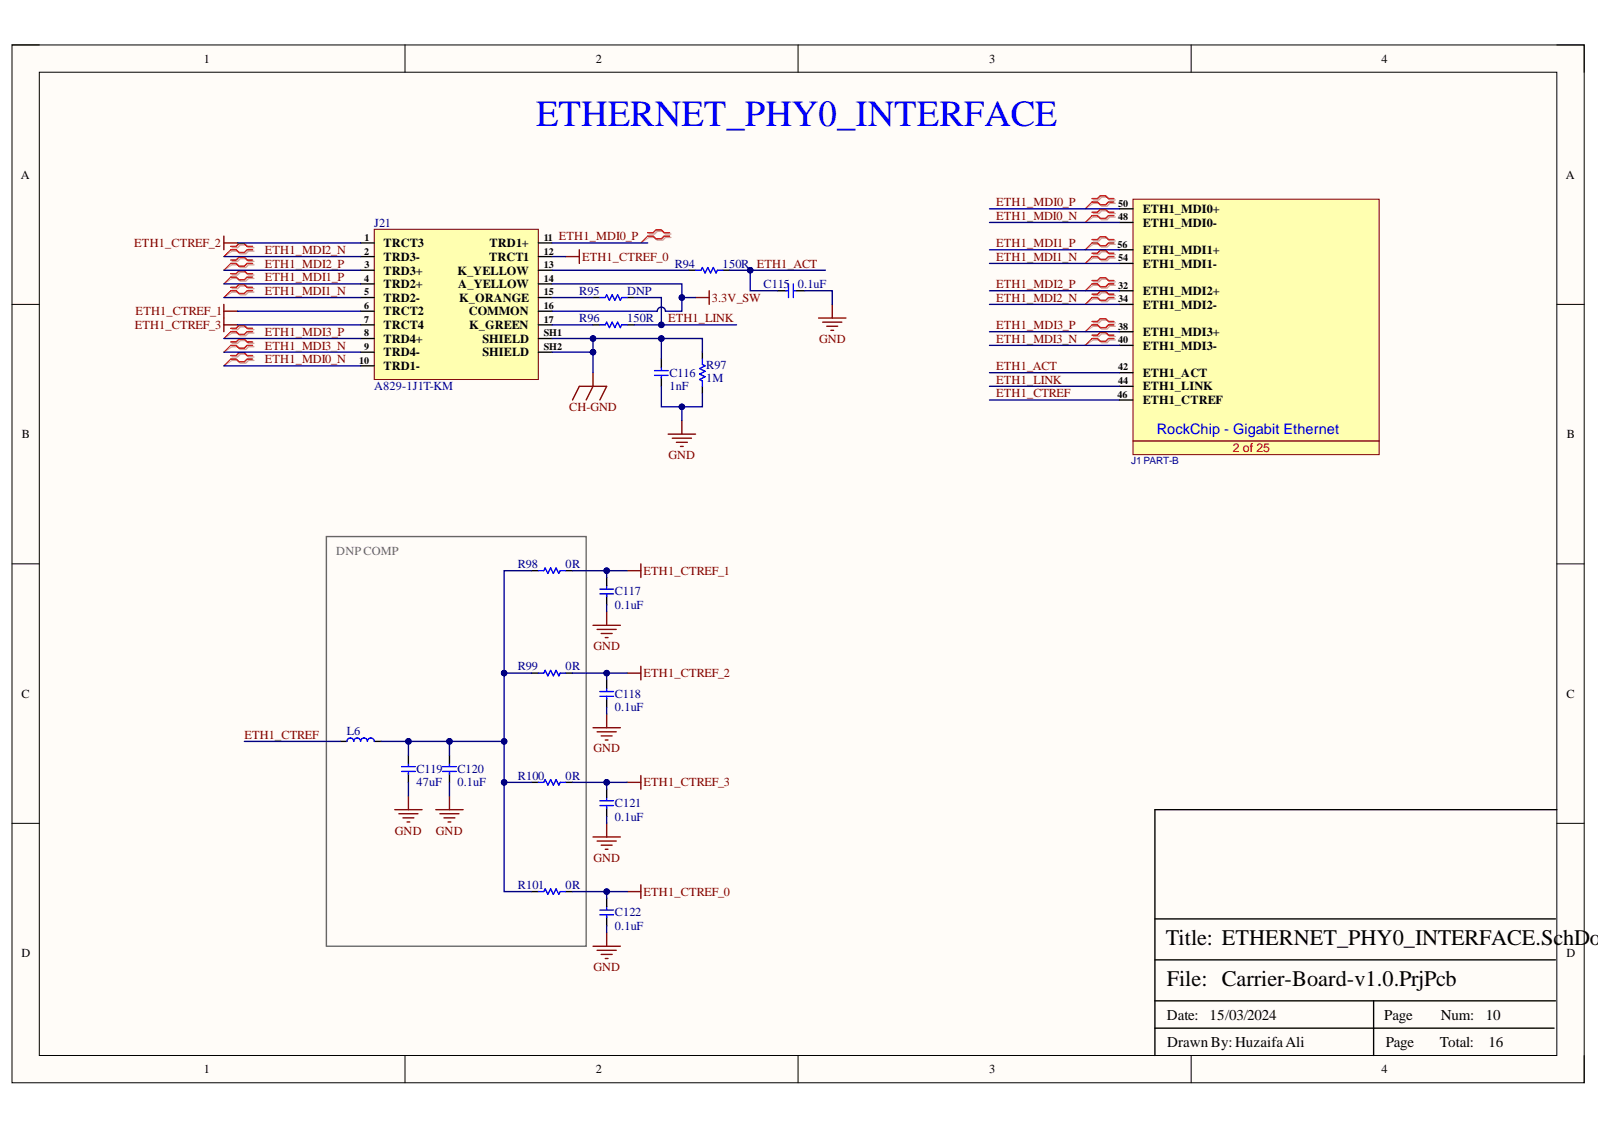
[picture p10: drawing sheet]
<svg xmlns="http://www.w3.org/2000/svg" width="297mm" height="210mm" viewBox="0 0 297 210" stroke-linecap="round" stroke-linejoin="round" font-family="sans-serif">
<defs><g id="words">
<text font-size="6.8" fill="#00f" x="99.6" y="23.4">ETHERNET_PHY0_INTERFACE</text>
<g font-size="4.1">
<text x="216.7" y="175.8">Title: ETHERNET_PHY0_INTERFACE.SchD</text>
<text x="295.5" y="175.8">oc</text>
<text x="216.9" y="183.4">File: Carrier-Board-v1.0.PrjPcb</text>
</g>
<g font-size="2.8">
<text x="216.9" y="189.6">Date:</text>
<text x="224.8" y="189.6">15/03/2024</text>
<text x="257.3" y="189.6">Page</text>
<text x="267.8" y="189.6">Num:</text>
<text x="276.2" y="189.6">10</text>
<text x="217" y="194.6">DrawnBy:HuzaifaAli</text>
<text x="257.6" y="194.6">Page</text>
<text x="267.6" y="194.6">Total:</text>
<text x="276.7" y="194.6">16</text>
</g>
<text font-size="2.7" fill="#00f" x="215" y="80.6">RockChip - Gigabit Ethernet</text>
<g font-size="2.3">
<text x="37.9" y="11.7">1</text>
<text x="110.7" y="11.7">2</text>
<text x="183.9" y="11.7">3</text>
<text x="256.8" y="11.7">4</text>
<text x="3.9" y="33.3">A</text>
<text x="291.1" y="33.3">A</text>
<text x="212.4" y="39.6">ETH1_MDI0+</text>
<text x="71.3" y="46">TRCT3</text>
<text x="91" y="46">TRD1+</text>
<text x="212.4" y="42.2">ETH1_MDI0-</text>
<text x="212.4" y="47.2">ETH1_MDI1+</text>
<text x="71.3" y="53.6">TRD2+</text>
<text x="71.3" y="51">TRD3+</text>
<text x="71.3" y="48.5">TRD3-</text>
<text x="85" y="51">K_YELLOW</text>
<text x="85.2" y="53.6">A_YELLOW</text>
<text x="90.9" y="48.5">TRCT1</text>
<text x="212.4" y="49.8">ETH1_MDI1-</text>
<text x="71.3" y="58.7">TRCT2</text>
<text x="71.3" y="56.1">TRD2-</text>
<text x="85.3" y="56.1">K_ORANGE</text>
<text x="87.1" y="58.7">COMMON</text>
<text x="212.4" y="54.8">ETH1_MDI2+</text>
<text x="212.4" y="57.4">ETH1_MDI2-</text>
<text x="71.3" y="63.7">TRD4+</text>
<text x="71.3" y="61.2">TRCT4</text>
<text x="87.2" y="61.2">K_GREEN</text>
<text x="89.7" y="63.7">SHIELD</text>
<text x="212.4" y="62.5">ETH1_MDI3+</text>
<text x="212.4" y="65">ETH1_MDI3-</text>
<text x="71.3" y="68.8">TRD1-</text>
<text x="71.3" y="66.3">TRD4-</text>
<text x="89.7" y="66.3">SHIELD</text>
<text x="212.4" y="70.1">ETH1_ACT</text>
<text x="212.4" y="72.6">ETH1_LINK</text>
<text x="212.4" y="75.1">ETH1_CTREF</text>
<text x="4.1" y="81.5">B</text>
<text x="291.2" y="81.5">B</text>
<text x="4" y="129.7">C</text>
<text x="291.2" y="129.7">C</text>
<text x="4" y="178">D</text>
<text x="291.2" y="178">D</text>
<text x="37.9" y="199.5">1</text>
<text x="110.7" y="199.5">2</text>
<text x="183.9" y="199.5">3</text>
<text x="256.8" y="199.5">4</text>
</g>
<g font-size="2.3" fill="#800000">
<text x="185.2" y="38.4">ETH1_MDI0_P</text>
<text x="185.2" y="40.9">ETH1_MDI0_N</text>
<text x="25" y="46">ETH1_CTREF_2</text>
<text x="49.2" y="47.2">ETH1_MDI2_N</text>
<text x="103.9" y="44.7">ETH1_MDI0_P</text>
<text x="185.2" y="46">ETH1_MDI1_P</text>
<text x="49.2" y="49.8">ETH1_MDI2_P</text>
<text x="49.2" y="52.3">ETH1_MDI1_P</text>
<text x="108.2" y="48.5">ETH1_CTREF_0</text>
<text x="185.2" y="48.5">ETH1_MDI1_N</text>
<text x="185.2" y="53.6">ETH1_MDI2_P</text>
<text x="25.2" y="58.7">ETH1_CTREF_1</text>
<text x="49.2" y="54.8">ETH1_MDI1_N</text>
<text x="124.2" y="59.9">ETH1_LINK</text>
<text x="132.3" y="56.1">3.3V_SW</text>
<text x="185.2" y="56.1">ETH1_MDI2_N</text>
<text x="25" y="61.2">ETH1_CTREF_3</text>
<text x="49.2" y="62.5">ETH1_MDI3_P</text>
<text x="49.2" y="65">ETH1_MDI3_N</text>
<text x="152.3" y="63.7">GND</text>
<text x="185.2" y="61.2">ETH1_MDI3_P</text>
<text x="185.2" y="63.7">ETH1_MDI3_N</text>
<text x="49.2" y="67.5">ETH1_MDI0_N</text>
<text x="185.2" y="68.8">ETH1_ACT</text>
<text x="185.2" y="71.3">ETH1_LINK</text>
<text x="105.8" y="76.4">CH-GND</text>
<text x="185.2" y="73.9">ETH1_CTREF</text>
<text x="124.3" y="85.3">GND</text>
<text x="119.6" y="106.9">ETH1_CTREF_1</text>
<text x="110.3" y="120.9">GND</text>
<text x="119.6" y="125.9">ETH1_CTREF_2</text>
<text x="45.4" y="137.3">ETH1_CTREF</text>
<text x="110.3" y="139.9">GND</text>
<text x="119.6" y="146.2">ETH1_CTREF_3</text>
<text x="73.4" y="155.2">GND</text>
<text x="81" y="155.2">GND</text>
<text x="110.3" y="160.2">GND</text>
<text x="119.6" y="166.6">ETH1_CTREF_0</text>
<text x="110.3" y="180.5">GND</text>
</g>
<g font-size="2.3" fill="#000080">
<text x="69.5" y="42.2">J21</text>
<text x="125.4" y="49.8">R94</text>
<text x="134.3" y="49.8">150R ETH1_ACT</text>
<text x="141.9" y="53.6">C115</text>
<text x="148.3" y="53.6">0.1uF</text>
<text x="107.7" y="59.9">R96</text>
<text x="107.7" y="54.8">R95</text>
<text x="116.6" y="59.9">150R</text>
<text x="116.6" y="54.8">DNP</text>
<text x="124.4" y="70.1">C116</text>
<text x="131.3" y="68.5">R97</text>
<text x="131.3" y="71.1">1M</text>
<text x="69.5" y="72.6">A829-1J1T-KM</text>
<text x="124.4" y="72.6">1nF</text>
<text x="96.3" y="105.6">R98</text>
<text x="105.1" y="105.6">0R</text>
<text x="114.3" y="110.7">C117</text>
<text x="114.3" y="113.2">0.1uF</text>
<text x="96.3" y="124.7">R99</text>
<text x="105.1" y="124.7">0R</text>
<text x="114.3" y="129.7">C118</text>
<text x="64.5" y="136.6">L6</text>
<text x="114.3" y="132.3">0.1uF</text>
<text x="77.4" y="143.7">C119</text>
<text x="85" y="143.7">C120</text>
<text x="77.4" y="146.2">47uF</text>
<text x="85" y="146.2">0.1uF</text>
<text x="96.3" y="144.9">R100</text>
<text x="105.1" y="144.9">0R</text>
<text x="114.3" y="150.1">C121</text>
<text x="114.3" y="152.6">0.1uF</text>
<text x="96.3" y="165.3">R101</text>
<text x="105.1" y="165.3">0R</text>
<text x="114.3" y="170.4">C122</text>
<text x="114.3" y="172.9">0.1uF</text>
</g>
<text font-size="2.3" fill="#f00" x="229.1" y="84.1">2 of 25</text>
<text font-size="2.3" fill="#666" x="62.5" y="103.1">DNP COMP</text>
<g font-size="1.9">
<text x="207.8" y="38.5">50</text>
<text x="207.8" y="41">48</text>
<text x="67.7" y="47.3">2</text>
<text x="67.8" y="44.8">1</text>
<text x="101.1" y="44.8">11</text>
<text x="101.1" y="47.3">12</text>
<text x="207.7" y="46.1">56</text>
<text x="67.7" y="52.4">4</text>
<text x="67.8" y="49.9">3</text>
<text x="101.1" y="49.9">13</text>
<text x="101.1" y="52.4">14</text>
<text x="207.8" y="48.6">54</text>
<text x="207.8" y="53.7">32</text>
<text x="67.7" y="57.5">6</text>
<text x="67.7" y="54.9">5</text>
<text x="101.1" y="54.9">15</text>
<text x="101.1" y="57.5">16</text>
<text x="207.8" y="56.2">34</text>
<text x="67.7" y="62.5">8</text>
<text x="67.7" y="60">7</text>
<text x="67.7" y="65.1">9</text>
<text x="101.1" y="60">17</text>
<text x="101.1" y="62.5">SH1</text>
<text x="101.1" y="65.1">SH2</text>
<text x="207.8" y="61.3">38</text>
<text x="207.8" y="63.8">40</text>
<text x="66.7" y="67.6">10</text>
<text x="207.8" y="68.9">42</text>
<text x="207.8" y="71.4">44</text>
<text x="207.7" y="73.9">46</text>
</g>
<text font-size="1.9" fill="#000080" x="210.3" y="86.2">J1 PART-B</text>
</g></defs>
<path d="M2.2 8.4h292.3v192.9h-292.3z" fill-rule="evenodd" fill="#fffcf8"/>
<path d="M2.2 8.4h292.3v192.9h-292.3z" fill="none" stroke="#000" stroke-width=".19"/>
<path d="M7.3 13.4h282.1v182.8h-282.1z" fill-rule="evenodd" fill="#fffcf8"/>
<g fill="none" stroke="#000" stroke-width=".19">
<path d="M2.2 8.4h5.1M7.3 13.4h282.1v182.8h-282.1zM75.3 8.4v5M148.3 8.4v5M221.4 8.4v5M289.4 8.4h5.1v5M2.2 56.6h5.1M289.4 56.6h5.1M2.2 104.8h5.1M289.4 104.8h5.1M2.2 153.1h5.1M289.4 153.1h5.1"/>
<path d="M75.3 196.2v5.1M148.3 196.2v5.1M221.4 196.2v5.1M294.5 196.2v5.1"/>
</g>
<path d="M289.4 150.5h-74.7v45.7M214.7 178.5h74.4M214.7 170.8h74.4M214.7 191.2h74.2M214.7 186.1h74.4M255.3 186.1v10.1" fill="none" stroke="#000" stroke-width=".25"/>
<path d="M69.6 42.6h30.5v28h-30.5z" fill-rule="evenodd" fill="#ffffb0"/>
<path d="M69.6 42.6h30.5v28h-30.5z" fill="none" stroke="#800000" stroke-width=".19"/>
<g fill="none" stroke="#000" stroke-width=".25">
<path d="M67 45.2h2.6M67 47.7h2.6M67 52.8h2.6M67 57.9h2.6M67 55.3h2.6M67 50.2h2.6M100.1 45.2h2.5M100.1 47.7h2.5M100.1 52.8h2.5M100.1 57.9h2.5M100.1 55.3h2.5M100.1 50.2h2.5"/>
<path d="M110.2 55.3h1.3M116.6 55.3h1.3M128 50.2h1.3M134.4 50.2h1.2M144.5 54.1h1.7M148.1 54.1h1.5M67 68h2.6M67 62.9h2.6M67 60.4h2.6M67 65.5h2.6M100.1 62.9h2.5M100.1 60.4h2.5"/>
<path d="M100.1 65.5h2.5M110.2 60.4h1.3M116.6 60.4h1.3M122.9 66.7v1.6M122.9 70.2v1.6M130.6 65.5v1.2M130.6 71.8v1.3M98.8 106.1h1.3M105.1 106.1h1.3M112.8 107.4v1.5M112.8 110.8v1.6M63.2 137.8h1.3"/>
<path d="M69.6 137.8h1.2M98.8 125.1h1.3M105.1 125.1h1.3M112.8 126.4v1.5M112.8 129.8v1.7M75.9 140.4v1.5M75.9 143.8v1.7M83.5 140.4v1.5M83.5 143.8v1.7M98.8 145.5h1.3M105.1 145.5h1.3M112.8 146.7v1.5"/>
<path d="M112.8 150.2v1.6M98.8 165.8h1.3M105.1 165.8h1.3M112.8 167v1.6M112.8 170.5v1.6"/>
</g>
<g fill="none" stroke="#800000" stroke-width=".25">
<path d="M41.6 43.9v2.5M41.6 56.6v5.1M41.6 45.2h2.6M41.6 57.9h2.6M105.1 47.7h2.6M107.7 46.4v2.6M129.3 55.3h2.5M131.8 54.1v2.5M152.2 59.1h5M152.9 59.9h3.6M154.7 56.6v2.5M41.6 60.4h2.6"/>
<path d="M106.4 74.4l1.3-2.6h5.1l-1.3 2.6M110.2 69.3v2.5l-1.2 2.6M126.7 78.2v2.5M153.7 60.7h2M154.4 61.4h.6M124.2 80.7h5.1M125 81.5h3.5M125.7 82.2h2.1M126.5 83h.5M110.2 116.3h5.1M111 117h3.5M111.8 117.8h2"/>
<path d="M112.5 118.5h.5M112.8 113.7v2.6M116.6 106.1h2.5M119.1 104.8v2.6M110.2 135.3h5.1M111 136.1h3.5M111.8 136.8h2M112.5 137.6h.5M112.8 132.8v2.5M116.6 125.1h2.5M119.1 123.9v2.5M73.4 150.5h5.1"/>
<path d="M74.1 151.3h3.6M74.9 152.1h2M75.7 152.8h.5M75.9 148v2.5M81 150.5h5.1M81.8 151.3h3.5M82.5 152.1h2.1M83.3 152.8h.5M83.5 148v2.5M110.2 155.6h5.1M111 156.4h3.5M111.8 157.1h2"/>
<path d="M112.5 157.9h.5M112.8 153.1v2.5M116.6 145.5h2.5M119.1 144.2v2.5M110.2 175.9h5.1M111 176.7h3.6M111.8 177.4h2M112.5 178.2h.5M112.8 173.4v2.5M116.6 165.8h2.5M119.1 164.5v2.5"/>
</g>
<g fill="none" stroke="#00f" stroke-width=".25">
<path d="M111.5 55.3h1l.3-.5 .5 1 .5-1 .5 1 .5-1 .5 1 .3-.5h1M129.3 50.2h1l.3-.5 .5 1.1 .5-1.1 .5 1.1 .5-1.1 .5 1.1 .3-.6h1M146.1 54.1h.5M146.6 52.8v2.5M147.5 52.8v2.5M147.6 54.1h.5M111.5 60.4h1l.3-.5 .5 1 .5-1 .5 1 .5-1 .5 1 .3-.5h1M121.7 69.8h2.5M121.7 68.9h2.5M122.9 68.3v.5M122.9 69.8v.5M130.6 66.7v1.1l.5 .2-1.1 .5 1.1 .5-1.1 .5 1.1 .5-1.1 .6 .6 .2v1"/>
<path d="M100.1 106.1h1l.2-.5 .5 1 .6-1 .5 1 .5-1 .5 1 .2-.5h1M111.5 110.4h2.5M111.5 109.5h2.5M112.8 108.9v.5M112.8 110.4v.5M64.5 137.8a.64 .64 0 0 1 .6-.6 .64 .64 0 0 1 .7 .6 .63 .63 0 0 1 .6-.6 .63 .63 0 0 1 .6 .6 .63 .63 0 0 1 .7-.6 .63 .63 0 0 1 .6 .6 .64 .64 0 0 1 .6-.6 .64 .64 0 0 1 .7 .6M100.1 125.1h1l.2-.5 .5 1 .6-1 .5 1 .5-1 .5 1 .2-.5h1M111.5 129.5h2.5M111.5 128.6h2.5M112.8 127.9v.5M112.8 129.5v.5M74.6 143.4h2.6"/>
<path d="M74.6 142.5h2.6M75.9 141.9v.5M75.9 143.4v.5M82.3 143.4h2.5M82.3 142.5h2.5M83.5 141.9v.5M83.5 143.4v.5M100.1 145.5h1l.2-.6 .5 1.1 .6-1.1 .5 1.1 .5-1.1 .5 1.1 .2-.5h1M111.5 149.8h2.5M111.5 148.9h2.5M112.8 148.2v.6M112.8 149.8v.5"/>
<path d="M100.1 165.8h1l.2-.5 .5 1 .6-1 .5 1 .5-1 .5 1 .2-.5h1M111.5 170.1h2.5M111.5 169.2h2.5M112.8 168.6v.5M112.8 170.1v.5"/>
</g>
<path d="M60.7 99.8h48.3v76.1h-48.3z" fill="none" stroke="#666" stroke-width=".25"/>
<g fill="none" stroke="#d0a19e" stroke-width=".25">
<path d="M43.1 46.1h1.1l.5-.6h1l.5 .6h1M43.1 46.7h1.1l.5 .5h1l.5-.5h1M43.1 48.6h1.1l.5-.5h1l.5 .5h1M43.1 49.2h1.1l.5 .5h1l.5-.5h1M43.1 51.1h1.1l.5-.5h1l.5 .5h1M43.1 51.8h1.1l.5 .5h1l.5-.5h1M43.1 53.7h1.1l.5-.5h1l.5 .5h1M43.1 54.3h1.1l.5 .5h1l.5-.5h1M120.6 43.5h1.1l.5-.5h1l.5 .5h1M120.6 44.1h1.1l.5 .6h1l.5-.6h1M43.1 61.3h1.1l.5-.5h1l.5 .5h1M43.1 61.9h1.1l.5 .5h1l.5-.5h1"/>
<path d="M43.1 63.8h1.1l.5-.5h1l.5 .5h1M43.1 64.5h1.1l.5 .5h1l.5-.5h1M43.1 66.4h1.1l.5-.5h1l.5 .5h1M43.1 67h1.1l.5 .5h1l.5-.5h1"/>
</g>
<path d="M43.1 46.7l-1.5 1M43.1 49.2l-1.5 1M43.1 51.8l-1.5 1M43.1 54.3l-1.5 1M120.6 44.1l-1.5 1.1M43.1 61.9l-1.5 1M43.1 64.5l-1.5 1M43.1 67l-1.5 1" fill="none" stroke="#d0a19e" stroke-width=".19"/>
<g fill="none" stroke="#f00" stroke-width=".25">
<path d="M42.9 45.8h1l.5-.5h1l.5 .5h1.1M42.9 46.4h1l.5 .5h1l.5-.5h1.1M42.9 48.3h1l.5-.5h1l.5 .5h1.1M42.9 49h1l.5 .5h1l.5-.5h1.1M42.9 50.9h1l.5-.5h1l.5 .5h1.1M42.9 51.5h1l.5 .5h1l.5-.5h1.1M42.9 53.4h1l.5-.5h1l.5 .5h1.1M42.9 54.1h1l.5 .5h1l.5-.5h1.1M120.4 43.3h1l.5-.5h1l.5 .5h1.1M120.4 43.9h1l.5 .5h1l.5-.5h1.1M42.9 61h1l.5-.5h1l.5 .5h1.1M42.9 61.7h1l.5 .5h1l.5-.5h1.1"/>
<path d="M42.9 63.6h1l.5-.5h1l.5 .5h1.1M42.9 64.2h1l.5 .5h1l.5-.5h1.1M42.9 66.1h1l.5-.5h1l.5 .5h1.1M42.9 66.7h1l.5 .6h1l.5-.6h1.1"/>
</g>
<path d="M42.9 46.4l-1.3 1.3M42.9 49l-1.3 1.2M42.9 51.5l-1.3 1.3M42.9 54.1l-1.3 1.2M120.4 43.9l-1.3 1.3M42.9 61.7l-1.3 1.2M42.9 64.2l-1.3 1.3M42.9 66.7l-1.3 1.3" fill="none" stroke="#f00" stroke-width=".19"/>
<path d="M210.6 37h45.8v47.5h-45.8z" fill-rule="evenodd" fill="#ffffb0"/>
<path d="M210.6 37h45.8v47.5h-45.8z" fill="none" stroke="#800000" stroke-width=".19"/>
<path d="M208.1 38.8h2.5M208.1 41.4h2.5M208.1 46.4h2.5M208.1 49h2.5M208.1 54.1h2.5M208.1 56.6h2.5M208.1 61.7h2.5M208.1 64.2h2.5M208.1 69.3h2.5M208.1 71.8h2.5M208.1 74.4h2.5" fill="none" stroke="#000" stroke-width=".25"/>
<path d="M210.6 82h45.8" fill="none" stroke="#800000" stroke-width=".25"/>
<g fill="none" stroke="#000080" stroke-width=".25">
<path d="M41.6 47.7h25.4M41.6 50.2h25.4M41.6 52.8h25.4M41.6 55.3h25.4M44.2 45.2h22.8M44.2 57.9h22.8M102.6 45.2h17.8M102.6 47.7h2.5M102.6 50.2h25.4M139.4 50.2v3.9h5.1M149.6 54.1h5.1v2.5M41.6 62.9h25.4"/>
<path d="M41.6 65.5h25.4M41.6 68h25.4M44.2 60.4h22.8"/>
</g>
<circle cx="139.5" cy="50.2" r=".51" fill="#000080"/>
<circle cx="139.5" cy="50.2" r=".51" fill="none" stroke="#000080" stroke-width=".19"/>
<path d="M102.6 55.3h7.6M117.9 55.3h5v5.1M102.6 60.4h7.6" fill="none" stroke="#000080" stroke-width=".25"/>
<circle cx="122.9" cy="60.4" r=".51" fill="#000080"/>
<circle cx="122.9" cy="60.4" r=".51" fill="none" stroke="#000080" stroke-width=".19"/>
<path d="M126.7 55.3h2.6" fill="none" stroke="#000080" stroke-width=".25"/>
<circle cx="126.7" cy="55.3" r=".51" fill="#000080"/>
<circle cx="126.7" cy="55.3" r=".51" fill="none" stroke="#000080" stroke-width=".19"/>
<path d="M102.6 65.5h7.6" fill="none" stroke="#000080" stroke-width=".25"/>
<circle cx="110.2" cy="65.5" r=".51" fill="#000080"/>
<circle cx="110.2" cy="65.5" r=".51" fill="none" stroke="#000080" stroke-width=".19"/>
<path d="M122.9 62.9v3.8" fill="none" stroke="#000080" stroke-width=".25"/>
<circle cx="122.9" cy="62.9" r=".51" fill="#000080"/>
<circle cx="122.9" cy="62.9" r=".51" fill="none" stroke="#000080" stroke-width=".19"/>
<path d="M126.7 75.6v2.6" fill="none" stroke="#000080" stroke-width=".25"/>
<circle cx="126.7" cy="75.6" r=".51" fill="#000080"/>
<circle cx="126.7" cy="75.6" r=".51" fill="none" stroke="#000080" stroke-width=".19"/>
<path d="M102.6 62.9h7.6v6.4" fill="none" stroke="#000080" stroke-width=".25"/>
<circle cx="110.2" cy="62.9" r=".51" fill="#000080"/>
<circle cx="110.2" cy="62.9" r=".51" fill="none" stroke="#000080" stroke-width=".19"/>
<circle cx="110.2" cy="65.5" r=".51" fill="#000080"/>
<circle cx="110.2" cy="65.5" r=".51" fill="none" stroke="#000080" stroke-width=".19"/>
<path d="M102.6 52.8h24.1v5.1h-3a.76 .76 0 0 0-.8-.8 .76 .76 0 0 0-.7 .8h-19.6" fill="none" stroke="#000080" stroke-width=".25"/>
<circle cx="126.7" cy="55.3" r=".51" fill="#000080"/>
<circle cx="126.7" cy="55.3" r=".51" fill="none" stroke="#000080" stroke-width=".19"/>
<path d="M110.2 62.9h20.4v2.6" fill="none" stroke="#000080" stroke-width=".25"/>
<circle cx="122.9" cy="62.9" r=".51" fill="#000080"/>
<circle cx="122.9" cy="62.9" r=".51" fill="none" stroke="#000080" stroke-width=".19"/>
<circle cx="110.2" cy="62.9" r=".51" fill="#000080"/>
<circle cx="110.2" cy="62.9" r=".51" fill="none" stroke="#000080" stroke-width=".19"/>
<path d="M117.9 60.4h19" fill="none" stroke="#000080" stroke-width=".25"/>
<circle cx="122.9" cy="60.4" r=".51" fill="#000080"/>
<circle cx="122.9" cy="60.4" r=".51" fill="none" stroke="#000080" stroke-width=".19"/>
<path d="M135.6 50.2h17.8" fill="none" stroke="#000080" stroke-width=".25"/>
<circle cx="139.5" cy="50.2" r=".51" fill="#000080"/>
<circle cx="139.5" cy="50.2" r=".51" fill="none" stroke="#000080" stroke-width=".19"/>
<path d="M122.9 71.8v3.8h7.7v-2.5M112.8 112.4v1.3" fill="none" stroke="#000080" stroke-width=".25"/>
<circle cx="126.7" cy="75.6" r=".51" fill="#000080"/>
<circle cx="126.7" cy="75.6" r=".51" fill="none" stroke="#000080" stroke-width=".19"/>
<path d="M112.8 106.1v1.3" fill="none" stroke="#000080" stroke-width=".25"/>
<circle cx="112.8" cy="106.1" r=".51" fill="#000080"/>
<circle cx="112.8" cy="106.1" r=".51" fill="none" stroke="#000080" stroke-width=".19"/>
<path d="M112.8 125.1v1.3M112.8 131.5v1.3" fill="none" stroke="#000080" stroke-width=".25"/>
<circle cx="112.8" cy="125.1" r=".51" fill="#000080"/>
<circle cx="112.8" cy="125.1" r=".51" fill="none" stroke="#000080" stroke-width=".19"/>
<path d="M112.8 145.5v1.2M112.8 151.8v1.3" fill="none" stroke="#000080" stroke-width=".25"/>
<circle cx="112.8" cy="145.5" r=".51" fill="#000080"/>
<circle cx="112.8" cy="145.5" r=".51" fill="none" stroke="#000080" stroke-width=".19"/>
<path d="M112.8 165.8v1.2M112.8 172.1v1.3" fill="none" stroke="#000080" stroke-width=".25"/>
<circle cx="112.8" cy="165.8" r=".51" fill="#000080"/>
<circle cx="112.8" cy="165.8" r=".51" fill="none" stroke="#000080" stroke-width=".19"/>
<path d="M98.8 106.1h-5.1v59.7h5.1" fill="none" stroke="#000080" stroke-width=".25"/>
<circle cx="93.7" cy="125.1" r=".51" fill="#000080"/>
<circle cx="93.7" cy="125.1" r=".51" fill="none" stroke="#000080" stroke-width=".19"/>
<circle cx="93.7" cy="137.8" r=".51" fill="#000080"/>
<circle cx="93.7" cy="137.8" r=".51" fill="none" stroke="#000080" stroke-width=".19"/>
<circle cx="93.7" cy="145.5" r=".51" fill="#000080"/>
<circle cx="93.7" cy="145.5" r=".51" fill="none" stroke="#000080" stroke-width=".19"/>
<path d="M93.7 145.5h5.1" fill="none" stroke="#000080" stroke-width=".25"/>
<circle cx="93.7" cy="145.5" r=".51" fill="#000080"/>
<circle cx="93.7" cy="145.5" r=".51" fill="none" stroke="#000080" stroke-width=".19"/>
<path d="M93.7 125.1h5.1" fill="none" stroke="#000080" stroke-width=".25"/>
<circle cx="93.7" cy="125.1" r=".51" fill="#000080"/>
<circle cx="93.7" cy="125.1" r=".51" fill="none" stroke="#000080" stroke-width=".19"/>
<path d="M70.8 137.8h22.9" fill="none" stroke="#000080" stroke-width=".25"/>
<circle cx="75.9" cy="137.8" r=".51" fill="#000080"/>
<circle cx="75.9" cy="137.8" r=".51" fill="none" stroke="#000080" stroke-width=".19"/>
<circle cx="83.5" cy="137.8" r=".51" fill="#000080"/>
<circle cx="83.5" cy="137.8" r=".51" fill="none" stroke="#000080" stroke-width=".19"/>
<circle cx="93.7" cy="137.8" r=".51" fill="#000080"/>
<circle cx="93.7" cy="137.8" r=".51" fill="none" stroke="#000080" stroke-width=".19"/>
<path d="M83.5 137.8v2.6" fill="none" stroke="#000080" stroke-width=".25"/>
<circle cx="83.5" cy="137.8" r=".51" fill="#000080"/>
<circle cx="83.5" cy="137.8" r=".51" fill="none" stroke="#000080" stroke-width=".19"/>
<path d="M75.9 137.8v2.6" fill="none" stroke="#000080" stroke-width=".25"/>
<circle cx="75.9" cy="137.8" r=".51" fill="#000080"/>
<circle cx="75.9" cy="137.8" r=".51" fill="none" stroke="#000080" stroke-width=".19"/>
<path d="M45.4 137.8h17.8M75.9 145.5v2.5M83.5 145.5v2.5M106.4 165.8h10.2" fill="none" stroke="#000080" stroke-width=".25"/>
<circle cx="112.8" cy="165.8" r=".51" fill="#000080"/>
<circle cx="112.8" cy="165.8" r=".51" fill="none" stroke="#000080" stroke-width=".19"/>
<path d="M106.4 145.5h10.2" fill="none" stroke="#000080" stroke-width=".25"/>
<circle cx="112.8" cy="145.5" r=".51" fill="#000080"/>
<circle cx="112.8" cy="145.5" r=".51" fill="none" stroke="#000080" stroke-width=".19"/>
<path d="M106.4 125.1h10.2" fill="none" stroke="#000080" stroke-width=".25"/>
<circle cx="112.8" cy="125.1" r=".51" fill="#000080"/>
<circle cx="112.8" cy="125.1" r=".51" fill="none" stroke="#000080" stroke-width=".19"/>
<path d="M106.4 106.1h10.2" fill="none" stroke="#000080" stroke-width=".25"/>
<circle cx="112.8" cy="106.1" r=".51" fill="#000080"/>
<circle cx="112.8" cy="106.1" r=".51" fill="none" stroke="#000080" stroke-width=".19"/>
<g fill="none" stroke="#d0a19e" stroke-width=".25">
<path d="M203.2 37.2h1.1l.5-.5h1l.5 .5h1M203.2 37.8h1.1l.5 .5h1l.5-.5h1M203.2 39.7h1.1l.5-.5h1l.5 .5h1M203.2 40.3h1.1l.5 .6h1l.5-.6h1M203.2 44.8h1.1l.5-.5h1l.5 .5h1M203.2 45.4h1.1l.5 .5h1l.5-.5h1M203.2 47.3h1.1l.5-.5h1l.5 .5h1M203.2 48h1.1l.5 .5h1l.5-.5h1M203.2 52.4h1.1l.5-.5h1l.5 .5h1M203.2 53h1.1l.5 .6h1l.5-.6h1M203.2 54.9h1.1l.5-.5h1l.5 .5h1M203.2 55.6h1.1l.5 .5h1l.5-.5h1"/>
<path d="M203.2 60h1.1l.5-.5h1l.5 .5h1M203.2 60.7h1.1l.5 .5h1l.5-.5h1M203.2 62.6h1.1l.5-.5h1l.5 .5h1M203.2 63.2h1.1l.5 .5h1l.5-.5h1"/>
</g>
<path d="M203.2 37.8l-1.5 1M203.2 40.3l-1.5 1.1M203.2 45.4l-1.5 1M203.2 48l-1.5 1M203.2 53l-1.5 1.1M203.2 55.6l-1.5 1M203.2 60.7l-1.5 1M203.2 63.2l-1.5 1" fill="none" stroke="#d0a19e" stroke-width=".19"/>
<g fill="none" stroke="#f00" stroke-width=".25">
<path d="M203 36.9h1l.5-.5h1l.5 .5h1.1M203 37.6h1l.5 .5h1l.5-.5h1.1M203 39.5h1l.5-.5h1l.5 .5h1.1M203 40.1h1l.5 .5h1l.5-.5h1.1M203 44.5h1l.5-.5h1l.5 .5h1.1M203 45.2h1l.5 .5h1l.5-.5h1.1M203 47.1h1l.5-.5h1l.5 .5h1.1M203 47.7h1l.5 .5h1l.5-.5h1.1M203 52.2h1l.5-.6h1l.5 .6h1.1M203 52.8h1l.5 .5h1l.5-.5h1.1M203 54.7h1l.5-.5h1l.5 .5h1.1M203 55.3h1l.5 .5h1l.5-.5h1.1"/>
<path d="M203 59.8h1l.5-.5h1l.5 .5h1.1M203 60.4h1l.5 .5h1l.5-.5h1.1M203 62.3h1l.5-.5h1l.5 .5h1.1M203 62.9h1l.5 .5h1l.5-.5h1.1"/>
</g>
<path d="M203 37.6l-1.3 1.2M203 40.1l-1.3 1.3M203 45.2l-1.3 1.2M203 47.7l-1.3 1.3M203 52.8l-1.3 1.3M203 55.3l-1.3 1.3M203 60.4l-1.3 1.3M203 62.9l-1.3 1.3" fill="none" stroke="#f00" stroke-width=".19"/>
<path d="M183.9 38.8h24.2M183.9 41.4h24.2M183.9 46.4h24.2M183.9 49h24.2M183.9 54.1h24.2M183.9 56.6h24.2M183.9 61.7h24.2M183.9 64.2h24.2M183.9 69.3h24.2M183.9 71.8h24.2M183.9 74.4h24.2" fill="none" stroke="#000080" stroke-width=".25"/>
<use href="#words"/>
</svg>
